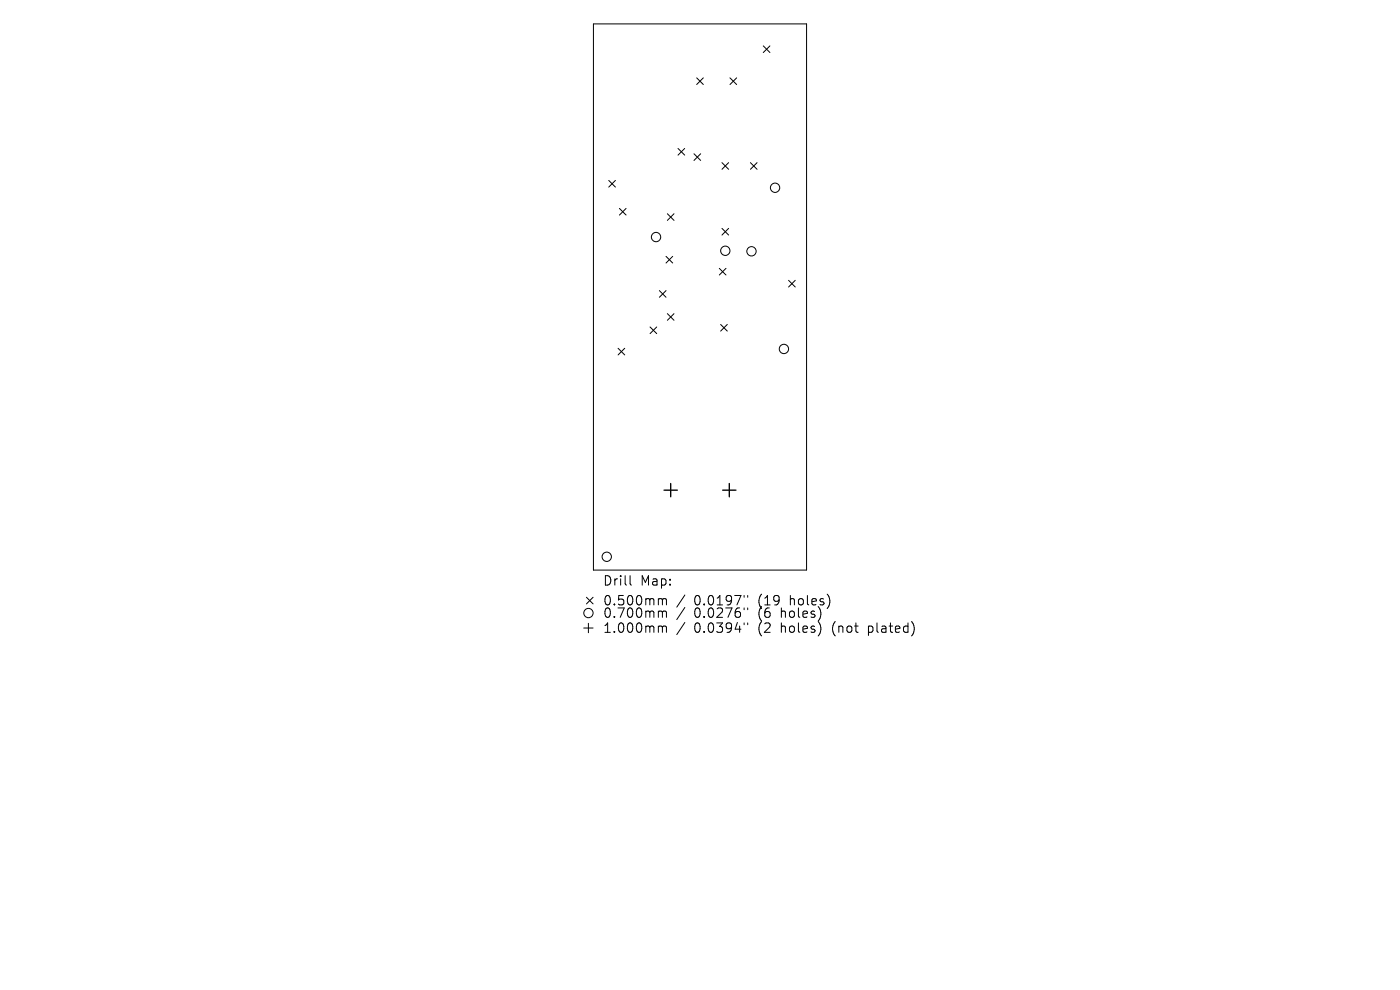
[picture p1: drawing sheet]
<svg xmlns="http://www.w3.org/2000/svg" width="297mm" height="210mm" viewBox="0 0 297 210" stroke-linecap="round" stroke-linejoin="round" font-family="sans-serif">
<defs><g id="words">
<g font-size="2.8">
<text x="127.8" y="124.5">Drill</text>
<text x="135.8" y="124.5">Map:</text>
<text x="127.8" y="128.7">0.500mm</text>
<text x="127.8" y="131.3">0.700mm</text>
<text x="147.3" y="128.7">0.0197&quot;</text>
<text x="147.3" y="131.3">0.0276&quot;</text>
<text x="161" y="128.7">(19</text>
<text x="161" y="131.3">(6</text>
<text x="166" y="131.3">holes)</text>
<text x="167.9" y="128.7">holes)</text>
<text x="127.8" y="134.5">1.000mm</text>
<text x="147.3" y="134.5">0.0394&quot;</text>
<text x="161" y="134.5">(2</text>
<text x="166" y="134.5">holes)</text>
<text x="177" y="134.5">(not</text>
<text x="184.8" y="134.5">plated)</text>
</g>
</g></defs>
<g fill="none" stroke="#000" stroke-width=".21">
<path d="M125.9 5.1h45.2v115.8h-45.2zM147.8 16.5l1.4 1.4M149.2 16.5l-1.4 1.4M154.9 16.5l1.4 1.4M156.3 16.5l-1.4 1.4M161.9 9.7l1.4 1.4M163.3 9.7l-1.4 1.4M129.1 38.3l1.5 1.4M130.6 38.3l-1.5 1.4M143.8 31.5l1.5 1.4M145.3 31.5l-1.5 1.4M147.2 32.6l1.4 1.4"/>
<path d="M148.6 32.6l-1.4 1.4M153.2 34.5l1.4 1.4M154.6 34.5l-1.4 1.4M159.2 34.5l1.4 1.4M160.6 34.5l-1.4 1.4M131.4 44.2l1.4 1.4M132.8 44.2l-1.4 1.4M141.3 54.4l1.4 1.4M141.6 45.3l1.4 1.5M142.7 54.4l-1.4 1.4M143 45.3l-1.4 1.5M152.6 56.9l1.4 1.4"/>
<path d="M153.2 48.4l1.4 1.5M154 56.9l-1.4 1.4M154.6 48.4l-1.4 1.5M167.3 59.5l1.4 1.4M168.7 59.5l-1.4 1.4M131.1 73.9l1.4 1.4M132.5 73.9l-1.4 1.4M137.9 69.4l1.4 1.4M139.3 69.4l-1.4 1.4M139.9 61.6l1.4 1.5M141.3 61.6l-1.4 1.5M141.6 66.5l1.4 1.4"/>
<path d="M143 66.5l-1.4 1.4M152.9 68.8l1.4 1.4M154.3 68.8l-1.4 1.4M123.8 133.2h2M124.4 126.7l1.4 1.4M124.8 132.2v2M125.8 126.7l-1.4 1.4M133.7 122.1v1.7l.3 .3M140 127l.4 .1 .1 .2M140 129.6h.2l.3 .3M140 132.8h.2l.3 .3M140.5 127.3l.3-.3 .5 .1 .1 1.2"/>
<path d="M140.5 127.3v1M140.5 129.9v1.1M140.5 133.1v1M140.5 129.9l.3-.3 .5 .1 .1 1.3M140.5 133.1l.3-.3 .5 .1 .1 1.2M145.3 126.2l-1.7 2.6M145.3 128.9l-1.7 2.5M145.3 132l-1.7 2.6M157.9 126.3v.4M157.9 129v.3M157.9 132.1v.4M158.6 126.3v.4"/>
<path d="M158.6 129v.3M158.6 132.1v.4"/>
<circle cx="164.4" cy="39.8" r=".99"/>
<circle cx="139.2" cy="50.3" r=".99"/>
<circle cx="153.9" cy="53.2" r=".99"/>
<circle cx="159.4" cy="53.3" r=".99"/>
<circle cx="166.3" cy="74" r=".99"/>
<circle cx="128.7" cy="118.1" r=".99"/>
<circle cx="124.8" cy="130" r=".99"/>
</g>
<path d="M140.9 104h2.8M142.3 102.6v2.8M153.3 104h2.8M154.7 102.6v2.8" fill="none" stroke="#000" stroke-width=".28"/>
<use href="#words"/>
</svg>
